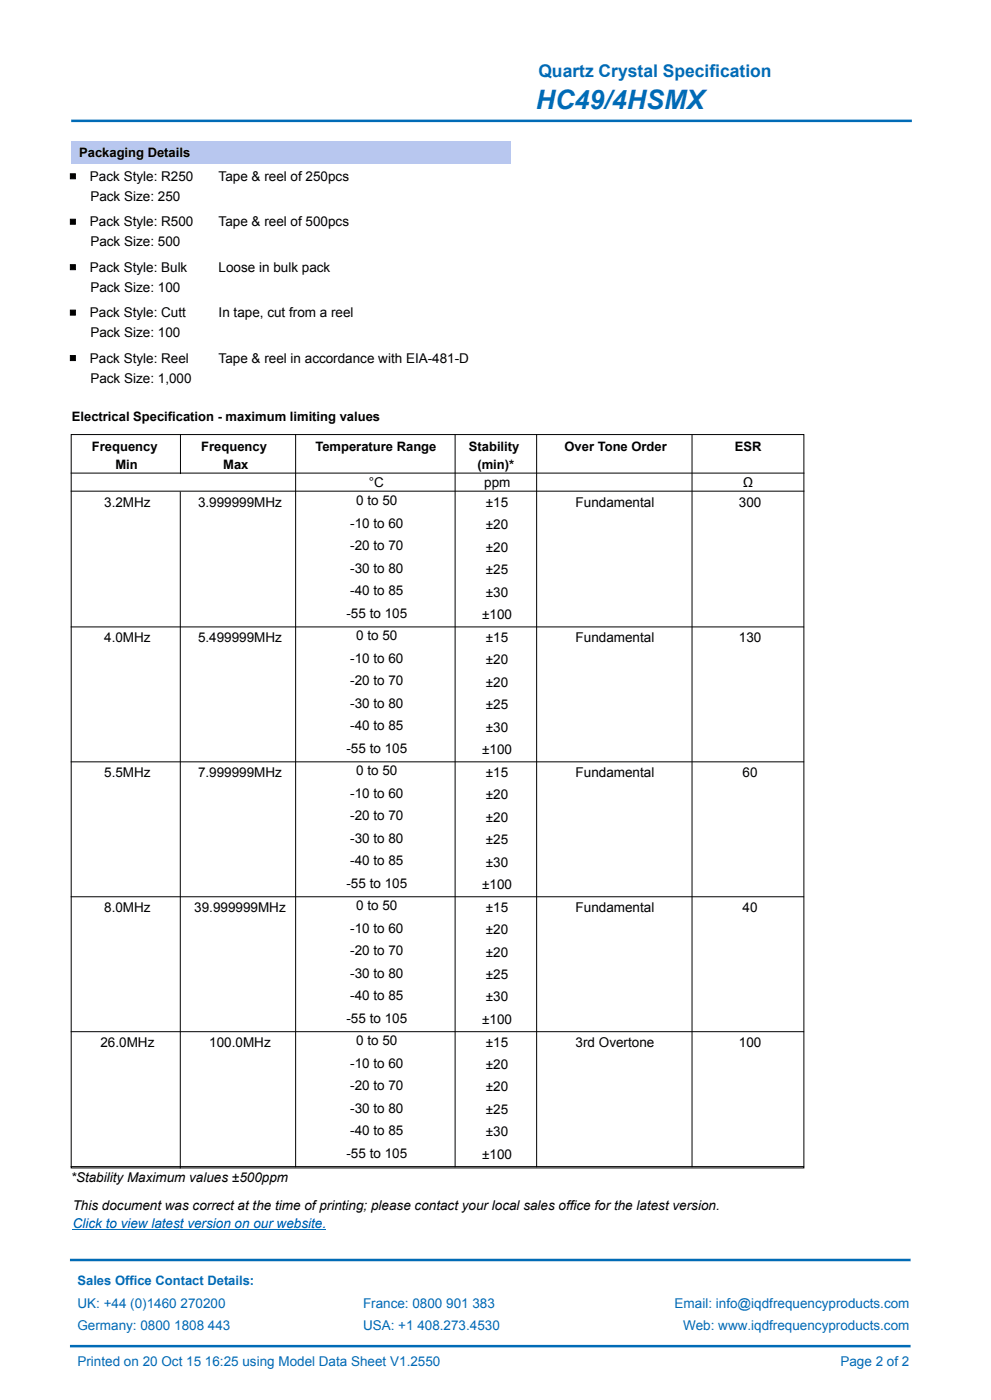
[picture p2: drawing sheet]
<svg xmlns="http://www.w3.org/2000/svg" width="210mm" height="297mm" viewBox="0 0 210 297" stroke-linecap="round" stroke-linejoin="round" font-family="sans-serif">
<defs><g id="words">
<text font-size="5.7" fill="#006bb6" x="113.5" y="23">HC49/4HSMX</text>
<text font-size="3.7" fill="#006bb6" x="114" y="16.4">Quartz Crystal Specification</text>
<g font-size="2.9">
<text x="19" y="38.3">Pack Style: R250</text>
<text x="46.3" y="38.3">Tape &amp; reel of 250pcs</text>
<text x="19" y="47.9">Pack Style: R500</text>
<text x="19.1" y="42.5">Pack Size: 250</text>
<text x="46.3" y="48">Tape &amp; reel of 500pcs</text>
<text x="19.1" y="52.2">Pack Size: 500</text>
<text x="19" y="57.6">Pack Style: Bulk</text>
<text x="46.3" y="57.6">Loose in bulk pack</text>
<text x="19.1" y="61.8">Pack Size: 100</text>
<text x="19" y="67.2">Pack Style: Cutt</text>
<text x="19.1" y="71.4">Pack Size: 100</text>
<text x="46.3" y="67.2">In tape, cut from a reel</text>
<text x="19" y="76.8">Pack Style: Reel</text>
<text x="46.3" y="76.9">Tape &amp; reel in accordance with EIA-481-D</text>
<text x="19.1" y="81.1">Pack Size: 1,000</text>
<text x="22.1" y="107.5">3.2MHz</text>
<text x="41.9" y="107.5">3.999999MHz</text>
<text x="75.4" y="107.1">0 to 50</text>
<text x="78.1" y="103.2">°C</text>
<text x="102.6" y="103.2">ppm</text>
<text x="102.9" y="107.4">±15</text>
<text x="121.9" y="107.5">Fundamental</text>
<text x="156.5" y="107.5">300</text>
<text x="157.3" y="103.2">Ω</text>
<text x="74.2" y="111.9">-10 to 60</text>
<text x="102.9" y="112.2">±20</text>
<text x="74.2" y="116.6">-20 to 70</text>
<text x="102.9" y="116.9">±20</text>
<text x="74.2" y="121.4">-30 to 80</text>
<text x="102.9" y="121.7">±25</text>
<text x="73.4" y="130.9">-55 to 105</text>
<text x="74.2" y="126.2">-40 to 85</text>
<text x="102.1" y="131.2">±100</text>
<text x="102.9" y="126.5">±30</text>
<text x="22.1" y="136.1">4.0MHz</text>
<text x="41.9" y="136.1">5.499999MHz</text>
<text x="75.4" y="135.7">0 to 50</text>
<text x="102.9" y="136">±15</text>
<text x="121.9" y="136.1">Fundamental</text>
<text x="156.5" y="136.1">130</text>
<text x="74.2" y="140.5">-10 to 60</text>
<text x="102.9" y="140.8">±20</text>
<text x="74.2" y="145.2">-20 to 70</text>
<text x="102.9" y="145.5">±20</text>
<text x="74.2" y="150">-30 to 80</text>
<text x="74.2" y="154.8">-40 to 85</text>
<text x="102.9" y="150.3">±25</text>
<text x="102.9" y="155">±30</text>
<text x="73.4" y="159.5">-55 to 105</text>
<text x="102.1" y="159.8">±100</text>
<text x="22.1" y="164.7">5.5MHz</text>
<text x="41.9" y="164.7">7.999999MHz</text>
<text x="75.4" y="164.3">0 to 50</text>
<text x="102.9" y="164.6">±15</text>
<text x="121.9" y="164.7">Fundamental</text>
<text x="157.3" y="164.7">60</text>
<text x="74.2" y="169.1">-10 to 60</text>
<text x="74.2" y="173.8">-20 to 70</text>
<text x="102.9" y="169.4">±20</text>
<text x="74.2" y="178.6">-30 to 80</text>
<text x="102.9" y="174.1">±20</text>
<text x="102.9" y="178.9">±25</text>
<text x="74.2" y="183.4">-40 to 85</text>
<text x="102.9" y="183.6">±30</text>
<text x="73.4" y="188.1">-55 to 105</text>
<text x="102.1" y="188.4">±100</text>
<text x="22.1" y="193.3">8.0MHz</text>
<text x="41.2" y="193.3">39.999999MHz</text>
<text x="74.2" y="197.7">-10 to 60</text>
<text x="75.4" y="192.9">0 to 50</text>
<text x="102.9" y="193.2">±15</text>
<text x="102.9" y="197.9">±20</text>
<text x="121.9" y="193.3">Fundamental</text>
<text x="157.3" y="193.3">40</text>
<text x="74.2" y="202.4">-20 to 70</text>
<text x="102.9" y="202.7">±20</text>
<text x="74.2" y="207.2">-30 to 80</text>
<text x="102.9" y="207.5">±25</text>
<text x="74.2" y="211.9">-40 to 85</text>
<text x="102.9" y="212.2">±30</text>
<text x="21.3" y="221.9">26.0MHz</text>
<text x="44.3" y="221.9">100.0MHz</text>
<text x="73.4" y="216.7">-55 to 105</text>
<text x="75.4" y="221.5">0 to 50</text>
<text x="102.1" y="217">±100</text>
<text x="102.9" y="221.8">±15</text>
<text x="121.9" y="221.9">3rd Overtone</text>
<text x="156.5" y="221.9">100</text>
<text x="74.2" y="226.3">-10 to 60</text>
<text x="102.9" y="226.5">±20</text>
<text x="74.2" y="231">-20 to 70</text>
<text x="102.9" y="231.3">±20</text>
<text x="74.2" y="235.8">-30 to 80</text>
<text x="102.9" y="236.1">±25</text>
<text x="73.4" y="245.3">-55 to 105</text>
<text x="74.2" y="240.5">-40 to 85</text>
<text x="102.1" y="245.6">±100</text>
<text x="102.9" y="240.8">±30</text>
<text x="15" y="250.4">*Stability Maximum values ±500ppm</text>
<text x="15.4" y="256.5">This document was correct at the time of printing; please contact your local sales office for the latest version.</text>
</g>
<text font-size="2.9" fill="#00f" x="15.4" y="260.1">Click to view latest version on our website.</text>
<g font-size="2.9" fill="#006bb6">
<text x="16.4" y="277.3">UK: +44 (0)1460 270200</text>
<text x="16.4" y="281.8">Germany: 0800 1808 443</text>
<text x="76.9" y="281.7">USA: +1 408.273.4530</text>
<text x="76.9" y="277.2">France: 0800 901 383</text>
<text x="142.9" y="277.2">Email: info@iqdfrequencyproducts.com</text>
<text x="144.7" y="281.7">Web: www.iqdfrequencyproducts.com</text>
<text x="16.4" y="289.4">Printed on 20 Oct 15 16:25 using Model Data Sheet V1.2550</text>
<text x="178" y="289.5">Page 2 of 2</text>
</g>
<g font-size="2.8">
<text x="16.8" y="33.3">Packaging Details</text>
<text x="15.2" y="89.3">Electrical Specification - maximum limiting values</text>
<text x="19.5" y="95.6">Frequency</text>
<text x="42.6" y="95.6">Frequency</text>
<text x="66.8" y="95.6">Temperature Range</text>
<text x="99.3" y="95.6">Stability</text>
<text x="119.6" y="95.6">Over Tone Order</text>
<text x="155.6" y="95.6">ESR</text>
<text x="24.4" y="99.4">Min</text>
<text x="47.3" y="99.4">Max</text>
<text x="101.1" y="99.4">(min)*</text>
</g>
<text font-size="2.8" fill="#006bb6" x="16.4" y="272.3">Sales Office Contact Details:</text>
</g></defs>
<path d="M15.3 25.6h177.6M15.1 267h177.5M15.1 285.3h177.5" fill="none" stroke="#006bb6" stroke-width=".53"/>
<path d="M15 29.8h93.1v4.8h-93.1z" fill="#b8c7ef"/>
<path d="M14.9 36.8h1.1v1.1h-1.1zM14.9 46.5h1.1v1h-1.1zM14.9 56.1h1.1v1.1h-1.1zM14.9 65.7h1.1v1.1h-1.1zM14.9 75.4h1.1v1h-1.1z" fill="#000" stroke="#000" stroke-width=".21"/>
<g fill="none" stroke="#000" stroke-width=".21">
<path d="M15.1 92.1h155.2v155.4h-155.2zM38.2 92.1v8.2M62.6 92.1v155.1M96.4 92.1v155.1M113.7 92.1v155.1M146.6 92.3v154.9M15.1 104.1h155.2M15.1 100.3h155.2M38.2 104.3v143.2M15.1 132.9h155.1M15.1 161.4h155.1M15.1 190h155.1"/>
<path d="M15.1 218.6h155.1M15.1 247.2h155.1"/>
</g>
<path d="M15.4 260.5h53.7" fill="none" stroke="#00f" stroke-width=".21"/>
<use href="#words"/>
</svg>
